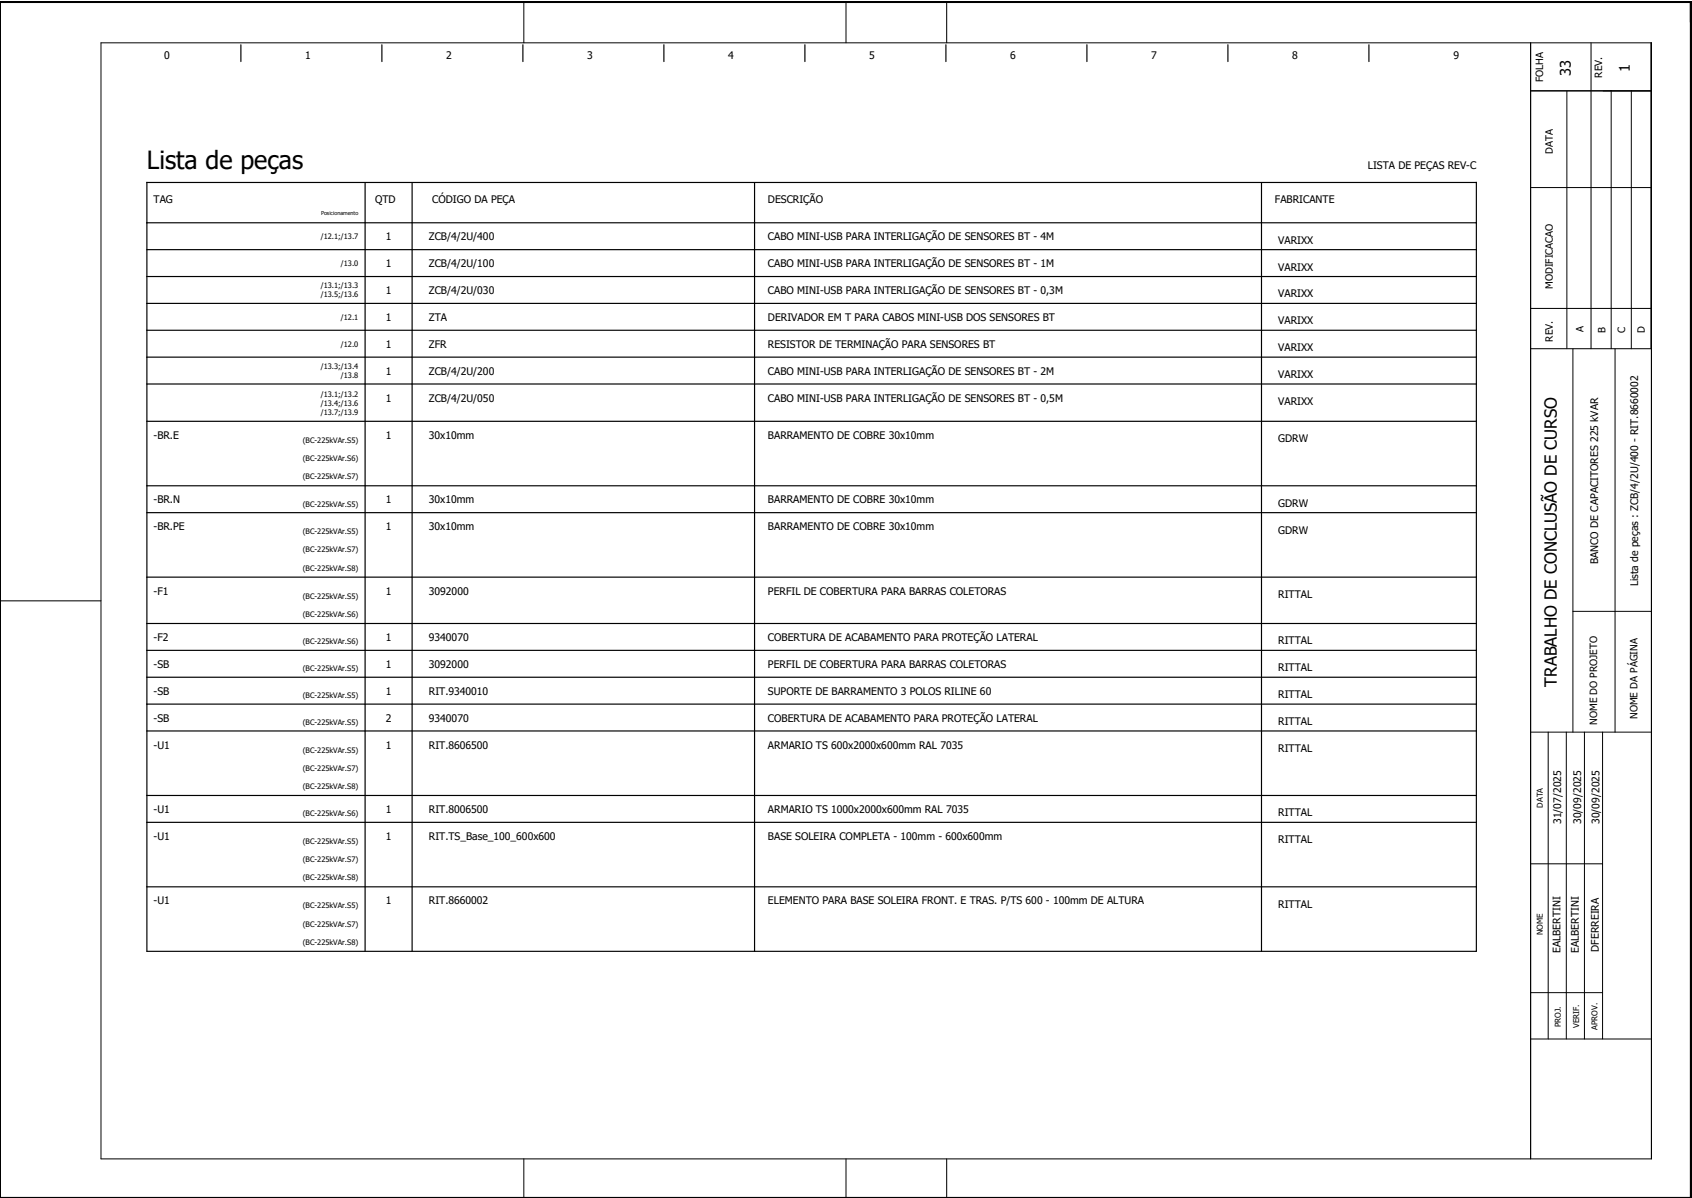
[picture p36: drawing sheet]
<svg xmlns="http://www.w3.org/2000/svg" width="504mm" height="357mm" viewBox="0 0 504 357" stroke-linecap="round" stroke-linejoin="round" font-family="sans-serif">
<defs><g id="words">
<text font-size="7.5" x="43.8" y="50.3">Lista de peças</text>
<text font-size="5" x="463.7" y="204.4" transform="rotate(-90 463.7 204.4)">TRABALHO DE CONCLUSÃO DE CURSO</text>
<g font-size="4.3">
<text x="467.9" y="22.7" transform="rotate(-90 467.9 22.7)">33</text>
<text x="485.5" y="21.5" transform="rotate(-90 485.5 21.5)">1</text>
</g>
<g font-size="3.1">
<text x="48.9" y="17.6">0</text>
<text x="90.9" y="17.6">1</text>
<text x="132.9" y="17.6">2</text>
<text x="174.9" y="17.6">3</text>
<text x="216.9" y="17.6">4</text>
<text x="258.9" y="17.6">5</text>
<text x="300.9" y="17.6">6</text>
<text x="342.9" y="17.6">7</text>
<text x="384.9" y="17.6">8</text>
<text x="432.9" y="17.6">9</text>
<text x="407.4" y="50.3">LISTA DE PEÇAS REV-C</text>
<text x="45.7" y="60.6">TAG</text>
<text x="111.8" y="60.6">QTD</text>
<text x="128.8" y="60.6">CÓDIGO DA PEÇA</text>
<text x="228.7" y="60.6">DESCRIÇÃO</text>
<text x="379.8" y="60.6">FABRICANTE</text>
<text x="114.9" y="71.6">1</text>
<text x="127.8" y="71.6">ZCB/4/2U/400</text>
<text x="228.7" y="71.6">CABO MINI-USB PARA INTERLIGAÇÃO DE SENSORES BT - 4M</text>
<text x="380.7" y="72.6">VARIXX</text>
<text x="114.9" y="79.6">1</text>
<text x="127.8" y="79.6">ZCB/4/2U/100</text>
<text x="228.7" y="79.6">CABO MINI-USB PARA INTERLIGAÇÃO DE SENSORES BT - 1M</text>
<text x="380.7" y="80.6">VARIXX</text>
<text x="114.9" y="87.6">1</text>
<text x="127.8" y="87.6">ZCB/4/2U/030</text>
<text x="228.7" y="87.6">CABO MINI-USB PARA INTERLIGAÇÃO DE SENSORES BT - 0,3M</text>
<text x="380.7" y="88.6">VARIXX</text>
<text x="114.9" y="95.6">1</text>
<text x="127.8" y="95.6">ZTA</text>
<text x="228.7" y="95.6">DERIVADOR EM T PARA CABOS MINI-USB DOS SENSORES BT</text>
<text x="380.7" y="96.6">VARIXX</text>
<text x="114.9" y="103.6">1</text>
<text x="127.8" y="103.6">ZFR</text>
<text x="228.7" y="103.6">RESISTOR DE TERMINAÇÃO PARA SENSORES BT</text>
<text x="380.7" y="104.6">VARIXX</text>
<text x="114.9" y="111.6">1</text>
<text x="127.8" y="111.6">ZCB/4/2U/200</text>
<text x="228.7" y="111.6">CABO MINI-USB PARA INTERLIGAÇÃO DE SENSORES BT - 2M</text>
<text x="380.7" y="112.6">VARIXX</text>
<text x="114.9" y="119.6">1</text>
<text x="127.8" y="119.6">ZCB/4/2U/050</text>
<text x="228.7" y="119.6">CABO MINI-USB PARA INTERLIGAÇÃO DE SENSORES BT - 0,5M</text>
<text x="380.7" y="120.6">VARIXX</text>
<text x="45.7" y="130.7">-BR.E</text>
<text x="114.9" y="130.7">1</text>
<text x="127.8" y="130.7">30x10mm</text>
<text x="228.7" y="130.7">BARRAMENTO DE COBRE 30x10mm</text>
<text x="380.7" y="131.7">GDRW</text>
<text x="45.7" y="149.9">-BR.N</text>
<text x="114.9" y="149.9">1</text>
<text x="127.8" y="149.9">30x10mm</text>
<text x="228.7" y="149.9">BARRAMENTO DE COBRE 30x10mm</text>
<text x="380.7" y="150.9">GDRW</text>
<text x="45.7" y="157.9">-BR.PE</text>
<text x="114.9" y="157.9">1</text>
<text x="127.8" y="157.9">30x10mm</text>
<text x="228.7" y="157.9">BARRAMENTO DE COBRE 30x10mm</text>
<text x="380.7" y="158.9">GDRW</text>
<text x="476" y="168" transform="rotate(-90 476 168)">BANCO DE CAPACITORES 225 kVAR</text>
<text x="45.7" y="177.1">-F1</text>
<text x="114.9" y="177.1">1</text>
<text x="127.8" y="177.1">3092000</text>
<text x="228.7" y="177.1">PERFIL DE COBERTURA PARA BARRAS COLETORAS</text>
<text x="380.7" y="178.1">RITTAL</text>
<text x="488" y="174.6" transform="rotate(-90 488 174.6)">Lista de peças : ZCB/4/2U/400 - RIT.8660002</text>
<text x="45.7" y="190.9">-F2</text>
<text x="114.9" y="190.9">1</text>
<text x="127.8" y="190.9">9340070</text>
<text x="228.7" y="190.9">COBERTURA DE ACABAMENTO PARA PROTEÇÃO LATERAL</text>
<text x="380.7" y="191.9">RITTAL</text>
<text x="45.7" y="198.9">-SB</text>
<text x="114.9" y="198.9">1</text>
<text x="127.8" y="198.9">3092000</text>
<text x="228.7" y="198.9">PERFIL DE COBERTURA PARA BARRAS COLETORAS</text>
<text x="380.7" y="199.9">RITTAL</text>
<text x="45.7" y="206.9">-SB</text>
<text x="114.9" y="206.9">1</text>
<text x="127.8" y="206.9">RIT.9340010</text>
<text x="228.7" y="206.9">SUPORTE DE BARRAMENTO 3 POLOS RILINE 60</text>
<text x="380.7" y="207.9">RITTAL</text>
<text x="45.7" y="214.9">-SB</text>
<text x="114.9" y="214.9">2</text>
<text x="127.8" y="214.9">9340070</text>
<text x="228.7" y="214.9">COBERTURA DE ACABAMENTO PARA PROTEÇÃO LATERAL</text>
<text x="380.7" y="215.9">RITTAL</text>
<text x="45.7" y="222.9">-U1</text>
<text x="114.9" y="222.9">1</text>
<text x="127.8" y="222.9">RIT.8606500</text>
<text x="228.7" y="222.9">ARMARIO TS 600x2000x600mm RAL 7035</text>
<text x="380.7" y="223.9">RITTAL</text>
<text x="45.7" y="242.1">-U1</text>
<text x="114.9" y="242.1">1</text>
<text x="127.8" y="242.1">RIT.8006500</text>
<text x="228.7" y="242.1">ARMARIO TS 1000x2000x600mm RAL 7035</text>
<text x="380.7" y="243.1">RITTAL</text>
<text x="465" y="245.3" transform="rotate(-90 465 245.3)">31/07/2025</text>
<text x="471" y="245.3" transform="rotate(-90 471 245.3)">30/09/2025</text>
<text x="476.4" y="245.3" transform="rotate(-90 476.4 245.3)">30/09/2025</text>
<text x="45.7" y="250.1">-U1</text>
<text x="114.9" y="250.1">1</text>
<text x="127.8" y="250.1">RIT.TS_Base_100_600x600</text>
<text x="228.7" y="250.1">BASE SOLEIRA COMPLETA - 100mm - 600x600mm</text>
<text x="380.7" y="251.1">RITTAL</text>
<text x="45.7" y="269.3">-U1</text>
<text x="114.9" y="269.3">1</text>
<text x="127.8" y="269.3">RIT.8660002</text>
<text x="228.7" y="269.3">ELEMENTO PARA BASE SOLEIRA FRONT. E TRAS. P/TS 600 - 100mm DE ALTURA</text>
<text x="380.7" y="270.3">RITTAL</text>
<text x="464.8" y="283.7" transform="rotate(-90 464.8 283.7)">EALBERTINI</text>
<text x="470.3" y="283.7" transform="rotate(-90 470.3 283.7)">EALBERTINI</text>
<text x="476.2" y="283.3" transform="rotate(-90 476.2 283.3)">DFERREIRA</text>
</g>
<g font-size="3">
<text x="477.2" y="23.1" transform="rotate(-90 477.2 23.1)">REV.</text>
<text x="459.6" y="24.5" transform="rotate(-90 459.6 24.5)">FOLHA</text>
<text x="462.5" y="45.8" transform="rotate(-90 462.5 45.8)">DATA</text>
<text x="462.5" y="86" transform="rotate(-90 462.5 86)">MODIFICACAO</text>
<text x="462.5" y="101.7" transform="rotate(-90 462.5 101.7)">REV.</text>
<text x="471.7" y="98.9" transform="rotate(-90 471.7 98.9)">A</text>
<text x="478.2" y="99.2" transform="rotate(-90 478.2 99.2)">B</text>
<text x="484.1" y="99.1" transform="rotate(-90 484.1 99.1)">C</text>
<text x="489.9" y="99.2" transform="rotate(-90 489.9 99.2)">D</text>
<text x="475.7" y="215.8" transform="rotate(-90 475.7 215.8)">NOME DO PROJETO</text>
<text x="487.8" y="214.1" transform="rotate(-90 487.8 214.1)">NOME DA PÁGINA</text>
</g>
<g font-size="2.4">
<text x="459.6" y="240.4" transform="rotate(-90 459.6 240.4)">DATA</text>
<text x="459.6" y="278.5" transform="rotate(-90 459.6 278.5)">NOME</text>
<text x="464.9" y="305.9" transform="rotate(-90 464.9 305.9)">PROJ.</text>
<text x="470.4" y="306.1" transform="rotate(-90 470.4 306.1)">VERIF.</text>
<text x="475.8" y="306.6" transform="rotate(-90 475.8 306.6)">APROV.</text>
</g>
<g font-size="2.2">
<text x="95.6" y="71.2">/12.1;/13.7</text>
<text x="101.6" y="79.2">/13.0</text>
<text x="95.6" y="85.9">/13.1;/13.3</text>
<text x="95.6" y="88.6">/13.5;/13.6</text>
<text x="101.6" y="95.2">/12.1</text>
<text x="101.6" y="103.2">/12.0</text>
<text x="95.6" y="109.9">/13.3;/13.4</text>
<text x="101.6" y="112.6">/13.8</text>
<text x="95.6" y="118.1">/13.1;/13.2</text>
<text x="95.6" y="120.8">/13.4;/13.6</text>
<text x="95.6" y="123.5">/13.7;/13.9</text>
<text x="90.2" y="131.9">(BC-225kVAr.S5)</text>
<text x="90.2" y="137.3">(BC-225kVAr.S6)</text>
<text x="90.2" y="142.7">(BC-225kVAr.S7)</text>
<text x="90.2" y="150.9">(BC-225kVAr.S5)</text>
<text x="90.2" y="159.1">(BC-225kVAr.S5)</text>
<text x="90.2" y="164.5">(BC-225kVAr.S7)</text>
<text x="90.2" y="169.9">(BC-225kVAr.S8)</text>
<text x="90.2" y="178.3">(BC-225kVAr.S5)</text>
<text x="90.2" y="183.7">(BC-225kVAr.S6)</text>
<text x="90.2" y="191.9">(BC-225kVAr.S6)</text>
<text x="90.2" y="199.9">(BC-225kVAr.S5)</text>
<text x="90.2" y="207.9">(BC-225kVAr.S5)</text>
<text x="90.2" y="215.9">(BC-225kVAr.S5)</text>
<text x="90.2" y="224.1">(BC-225kVAr.S5)</text>
<text x="90.2" y="229.5">(BC-225kVAr.S7)</text>
<text x="90.2" y="234.9">(BC-225kVAr.S8)</text>
<text x="90.2" y="243.1">(BC-225kVAr.S6)</text>
<text x="90.2" y="251.3">(BC-225kVAr.S5)</text>
<text x="90.2" y="256.7">(BC-225kVAr.S7)</text>
<text x="90.2" y="262.1">(BC-225kVAr.S8)</text>
<text x="90.2" y="270.5">(BC-225kVAr.S5)</text>
<text x="90.2" y="275.9">(BC-225kVAr.S7)</text>
<text x="90.2" y="281.3">(BC-225kVAr.S8)</text>
</g>
<text font-size="1.6" x="95.6" y="64">Posicionamento</text>
</g></defs>
<g fill="none" stroke="#000" stroke-width=".35">
<path d="M.1 .5h503.4v356h-503.4zM71.8 13.3v5M113.8 13.3v5M155.7 13.3v5M197.7 13.3v5M239.7 13.3v5M281.7 13.3v5M323.8 13.3v5M365.7 13.3v5M407.8 13.3v5M43.8 54.3h396v228.9h-396zM108.8 54.3v228.9"/>
<path d="M122.8 54.3v228.9M224.8 54.3v228.9M375.8 54.3v228.9M43.8 66.3h396M43.8 74.3h396M43.8 82.3h396M43.8 90.3h396M43.8 98.3h396M43.8 106.3h396M43.8 114.3h396M43.8 125.4h396M43.8 144.6h396"/>
<path d="M43.8 152.6h396M43.8 171.8h396M43.8 185.6h396M43.8 193.6h396M43.8 201.6h396M43.8 209.6h396M43.8 217.6h396M43.8 236.8h396M43.8 244.8h396M43.8 264h396"/>
</g>
<g fill="none" stroke="#000" stroke-width=".3">
<path d="M.1 .5h503.8M.1 .8h503.8M30.1 12.7h461.8v332.3h-461.8zM156 .8v11.9M252 .8v11.9M282 .8v11.9M455.9 12.7v332.3M473.9 12.7v91.1M491.7 12.7v91.1M455.9 27.1h36M466.7 27.1v76.7M479.9 27.1v76.7"/>
<path d="M485.9 27.1v76.7M455.9 55.8h36M455.9 91.8h36M455.9 103.8h36M468.5 103.8v114.2M481.1 103.8v114.2M.1 178.9h30M468.5 182h23.2M455.9 218h35.8M461.1 218v91.3M466.5 218v91.3M471.9 218v91.3"/>
<path d="M477.3 218v91.3M455.9 257.2h21.4M455.9 295.5h21.4M455.9 309.3h35.9M.1 356.7v-356.2h503.8v356.2M156 345v11.7M252 345v11.7M282 345v11.7"/>
</g>
<use href="#words"/>
</svg>
